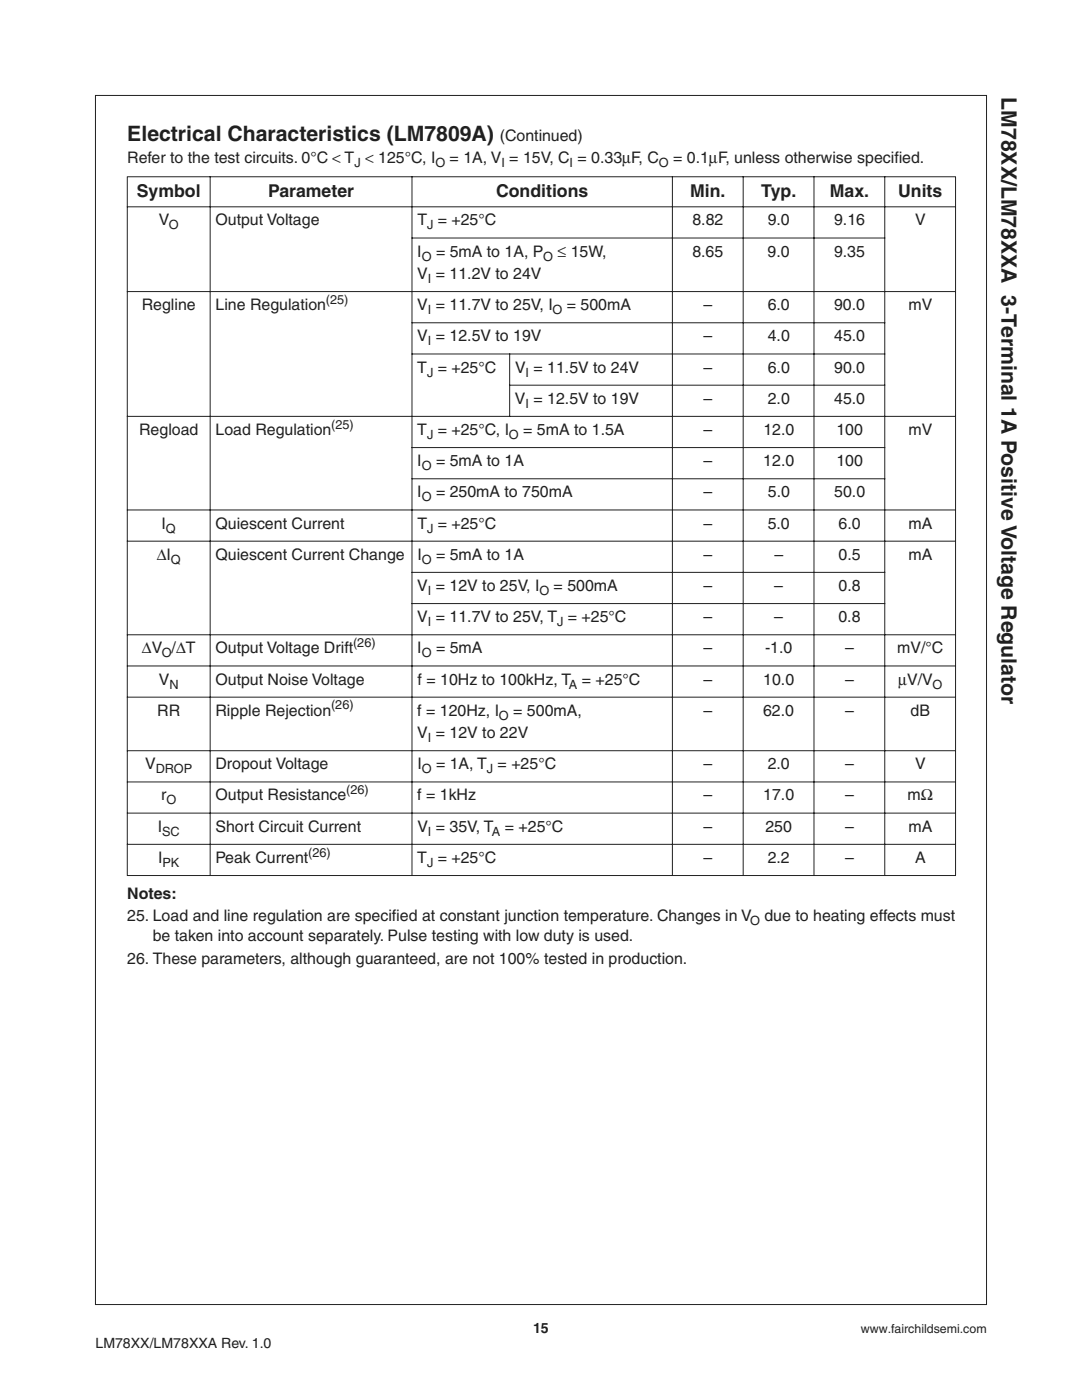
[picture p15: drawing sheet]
<svg xmlns="http://www.w3.org/2000/svg" width="216mm" height="279mm" viewBox="0 0 216 279" stroke-linecap="round" stroke-linejoin="round" font-family="sans-serif">
<defs><g id="words">
<g font-size="4.2" fill="#231f20">
<text x="199.8" y="19.4" transform="rotate(90 199.8 19.4)">LM78XX/LM78XXA 3-Terminal 1A Positive Voltage Regulator</text>
<text x="25.4" y="28.2">Electrical Characteristics (LM7809A)</text>
</g>
<g font-size="3.5" fill="#231f20">
<text x="27.3" y="39.2">Symbol</text>
<text x="53.5" y="39.2">Parameter</text>
<text x="99" y="39.2">Conditions</text>
<text x="137.7" y="39.2">Min.</text>
<text x="151.9" y="39.2">Typ.</text>
<text x="165.6" y="39.2">Max.</text>
<text x="179.2" y="39.2">Units</text>
</g>
<g font-size="3.2" fill="#231f20">
<text x="99.7" y="28.2">(Continued)</text>
<text x="25.4" y="32.5">Refer to the test circuits. 0°C &lt; T &lt; 125°C, I</text>
<text x="89.7" y="32.5">= 1A, V = 15V, C = 0.33µF, C</text>
<text x="134.3" y="32.5">= 0.1µF, unless otherwise specif</text>
<text x="178.5" y="32.5">ied.</text>
<text x="31.7" y="45">V</text>
<text x="43" y="45">Output Voltage</text>
<text x="83.3" y="45">T = +25°C</text>
<text x="138.2" y="45">8.82</text>
<text x="153.2" y="45">9.0</text>
<text x="166.4" y="45">9.16</text>
<text x="182.6" y="45">V</text>
<text x="83.3" y="51.2">I</text>
<text x="87" y="51.2">= 5mA to 1A, P</text>
<text x="111.3" y="51.2">≤ 15W,</text>
<text x="138.1" y="51.2">8.65</text>
<text x="153.2" y="51.2">9.0</text>
<text x="166.4" y="51.2">9.35</text>
<text x="83.3" y="55.7">V = 11.2V to 24V</text>
<text x="28.3" y="61.9">Regline</text>
<text x="43" y="61.9">Line Regulation</text>
<text x="83.3" y="61.9">V = 11.7V to 25V, I</text>
<text x="113.1" y="61.9">= 500mA</text>
<text x="140.4" y="61.9">–</text>
<text x="153.2" y="61.9">6.0</text>
<text x="166.4" y="61.9">90.0</text>
<text x="181.3" y="61.9">mV</text>
<text x="83.3" y="68.1">V = 12.5V to 19V</text>
<text x="140.4" y="68.1">–</text>
<text x="153.2" y="68.1">4.0</text>
<text x="166.5" y="68.1">45.0</text>
<text x="83.3" y="74.3">T = +25°C</text>
<text x="102.8" y="74.3">V = 11.5V to 24V</text>
<text x="140.4" y="74.3">–</text>
<text x="153.2" y="74.3">6.0</text>
<text x="166.5" y="74.3">90.0</text>
<text x="102.8" y="80.6">V = 12.5V to 19V</text>
<text x="140.4" y="80.6">–</text>
<text x="153.2" y="80.6">2.0</text>
<text x="166.5" y="80.6">45.0</text>
<text x="27.8" y="86.8">Regload</text>
<text x="43" y="86.8">Load Regulation</text>
<text x="83.3" y="86.8">T = +25°C, I</text>
<text x="104.4" y="86.8">= 5mA to 1.5A</text>
<text x="140.4" y="86.8">–</text>
<text x="152.3" y="86.8">12.0</text>
<text x="166.9" y="86.8">100</text>
<text x="181.3" y="86.8">mV</text>
<text x="83.3" y="93">I</text>
<text x="87" y="93">= 5mA to 1A</text>
<text x="140.4" y="93">–</text>
<text x="152.3" y="93">12.0</text>
<text x="166.9" y="93">100</text>
<text x="83.3" y="99.3">I</text>
<text x="87" y="99.3">= 250mA to 750mA</text>
<text x="140.4" y="99.3">–</text>
<text x="153.2" y="99.3">5.0</text>
<text x="166.5" y="99.3">50.0</text>
<text x="32.2" y="105.5">I</text>
<text x="43" y="105.5">Quiescent Current</text>
<text x="83.3" y="105.5">T = +25°C</text>
<text x="140.4" y="105.5">–</text>
<text x="153.2" y="105.5">5.0</text>
<text x="167.3" y="105.5">6.0</text>
<text x="181.3" y="105.5">mA</text>
<text x="31.3" y="111.7">∆I</text>
<text x="43" y="111.7">Quiescent Current Change</text>
<text x="83.3" y="111.7">I</text>
<text x="87" y="111.7">= 5mA to 1A</text>
<text x="140.4" y="111.7">–</text>
<text x="154.5" y="111.7">–</text>
<text x="167.3" y="111.7">0.5</text>
<text x="181.3" y="111.7">mA</text>
<text x="83.3" y="117.9">V = 12V to 25V, I</text>
<text x="110.5" y="117.9">= 500mA</text>
<text x="140.4" y="117.9">–</text>
<text x="154.5" y="117.9">–</text>
<text x="167.3" y="117.9">0.8</text>
<text x="83.3" y="124.2">V = 11.7V to 25V, T = +25°C</text>
<text x="140.4" y="124.2">–</text>
<text x="154.5" y="124.2">–</text>
<text x="167.3" y="124.2">0.8</text>
<text x="28.3" y="130.4">∆V /∆T</text>
<text x="43" y="130.4">Output Voltage Drift</text>
<text x="83.3" y="130.4">I</text>
<text x="87" y="130.4">= 5mA</text>
<text x="140.4" y="130.4">–</text>
<text x="152.6" y="130.4">-1.0</text>
<text x="168.6" y="130.4">–</text>
<text x="179" y="130.4">mV/°C</text>
<text x="31.7" y="136.6">V</text>
<text x="43" y="136.6">Output Noise Voltage</text>
<text x="83.3" y="136.6">f = 10Hz to 100kHz, T = +25°C</text>
<text x="140.4" y="136.6">–</text>
<text x="152.3" y="136.6">10.0</text>
<text x="168.6" y="136.6">–</text>
<text x="179.2" y="136.6">µV/V</text>
<text x="31.4" y="142.8">RR</text>
<text x="43" y="142.8">Ripple Rejection</text>
<text x="83.3" y="142.8">f = 120Hz, I</text>
<text x="102.4" y="142.8">= 500mA,</text>
<text x="140.4" y="142.8">–</text>
<text x="152.3" y="142.8">62.0</text>
<text x="168.6" y="142.8">–</text>
<text x="181.7" y="142.8">dB</text>
<text x="83.3" y="147.3">V = 12V to 22V</text>
<text x="29" y="153.5">V</text>
<text x="43" y="153.5">Dropout Voltage</text>
<text x="83.3" y="153.5">I</text>
<text x="87" y="153.5">= 1A, T = +25°C</text>
<text x="140.4" y="153.5">–</text>
<text x="153.2" y="153.5">2.0</text>
<text x="168.6" y="153.5">–</text>
<text x="182.6" y="153.5">V</text>
<text x="32.2" y="159.8">r</text>
<text x="43" y="159.8">Output Resistance</text>
<text x="83.3" y="159.8">f = 1kHz</text>
<text x="140.4" y="159.8">–</text>
<text x="152.3" y="159.8">17.0</text>
<text x="168.6" y="159.8">–</text>
<text x="181.1" y="159.8">mΩ</text>
<text x="31.5" y="166">I</text>
<text x="43" y="166">Short Circuit Current</text>
<text x="83.3" y="166">V = 35V, T</text>
<text x="100.7" y="166">= +25°C</text>
<text x="140.4" y="166">–</text>
<text x="152.7" y="166">250</text>
<text x="168.6" y="166">–</text>
<text x="181.3" y="166">mA</text>
<text x="31.5" y="172.2">I</text>
<text x="43" y="172.2">Peak Current</text>
<text x="83.3" y="172.2">T = +25°C</text>
<text x="140.4" y="172.2">–</text>
<text x="153.2" y="172.2">2.2</text>
<text x="168.6" y="172.2">–</text>
<text x="182.6" y="172.2">A</text>
<text x="25.4" y="179.3">Notes:</text>
<text x="25.4" y="183.9">25. Load and line regulation are specif</text>
<text x="78.2" y="183.9">ied at constant junction temperature. Changes in V</text>
<text x="152.5" y="183.9">due to heating effects must</text>
<text x="30.5" y="187.8">be taken into account separately. Pulse testing with low duty is used.</text>
<text x="25.4" y="192.4">26. These parameters, although guaranteed, are not 100% tested in production.</text>
</g>
<g font-size="2.8" fill="#231f20">
<text x="19" y="268.9">LM78XX/LM78XXA Rev. 1.0</text>
<text x="106.4" y="266">15</text>
</g>
<g font-size="2.5" fill="#231f20">
<text x="70.7" y="33.2">J</text>
<text x="86.9" y="33.2">O</text>
<text x="100" y="33.2">I</text>
<text x="113.7" y="33.2">I</text>
<text x="131.5" y="33.2">O</text>
<text x="33.7" y="45.8">O</text>
<text x="85.2" y="45.8">J</text>
<text x="84.1" y="52">O</text>
<text x="108.4" y="52">O</text>
<text x="85.4" y="56.5">I</text>
<text x="65" y="60.6">(25)</text>
<text x="85.4" y="62.7">I</text>
<text x="110.3" y="62.7">O</text>
<text x="85.4" y="68.9">I</text>
<text x="85.2" y="75.1">J</text>
<text x="104.9" y="75.1">I</text>
<text x="104.9" y="81.4">I</text>
<text x="66.1" y="85.5">(25)</text>
<text x="85.2" y="87.6">J</text>
<text x="101.6" y="87.6">O</text>
<text x="84.1" y="93.8">O</text>
<text x="84.1" y="100">O</text>
<text x="33.1" y="106.3">Q</text>
<text x="85.2" y="106.3">J</text>
<text x="34.1" y="112.5">Q</text>
<text x="84.1" y="112.5">O</text>
<text x="85.4" y="118.7">I</text>
<text x="107.6" y="118.7">O</text>
<text x="85.4" y="125">I</text>
<text x="111.2" y="125">J</text>
<text x="32.3" y="131.2">O</text>
<text x="70.5" y="129.1">(26)</text>
<text x="84.1" y="131.2">O</text>
<text x="33.8" y="137.4">N</text>
<text x="113.5" y="137.4">A</text>
<text x="186" y="137.4">O</text>
<text x="66.1" y="141.6">(26)</text>
<text x="99.6" y="143.6">O</text>
<text x="85.4" y="148.1">I</text>
<text x="31.1" y="154.3">DROP</text>
<text x="84.1" y="154.3">O</text>
<text x="97.1" y="154.3">J</text>
<text x="33.2" y="160.5">O</text>
<text x="69.1" y="158.5">(26)</text>
<text x="32.3" y="166.8">SC</text>
<text x="85.4" y="166.8">I</text>
<text x="98.2" y="166.8">A</text>
<text x="32.4" y="173">PK</text>
<text x="61.5" y="170.9">(26)</text>
<text x="85.2" y="173">J</text>
<text x="149.7" y="184.7">O</text>
<text x="171.8" y="266">www.fairchildsemi.com</text>
</g>
</g></defs>
<g fill="none" stroke="#231f20" stroke-width=".2">
<path d="M19 19.1h177.8v241.2h-177.8zM25.3 35.3h165.5M25.4 35.4v139.2M41.9 35.2v139.6M82.2 35.2v139.6M134.2 35.2v139.6M148.3 35.2v139.6M162.4 35.2v139.6M176.5 35.2v139.6M190.7 35.4v139.2M25.3 41.3h165.5M25.3 58.2h165.5"/>
<path d="M82.1 47.5h94.5M82.1 64.4h94.5M82.1 70.6h94.5M101.6 76.9h75M101.7 70.6v12.6M25.3 83.1h165.5M82.1 89.3h94.5M82.1 95.5h94.5M25.3 101.8h165.5M25.3 108h165.5M82.1 114.2h94.5M25.3 126.7h165.5"/>
<path d="M25.3 132.9h165.5M25.3 139.1h165.5M82.1 120.5h94.5M25.3 149.8h165.5M25.3 156.1h165.5M25.3 162.3h165.5M25.3 168.5h165.5M25.3 174.7h165.5"/>
</g>
<use href="#words"/>
</svg>
